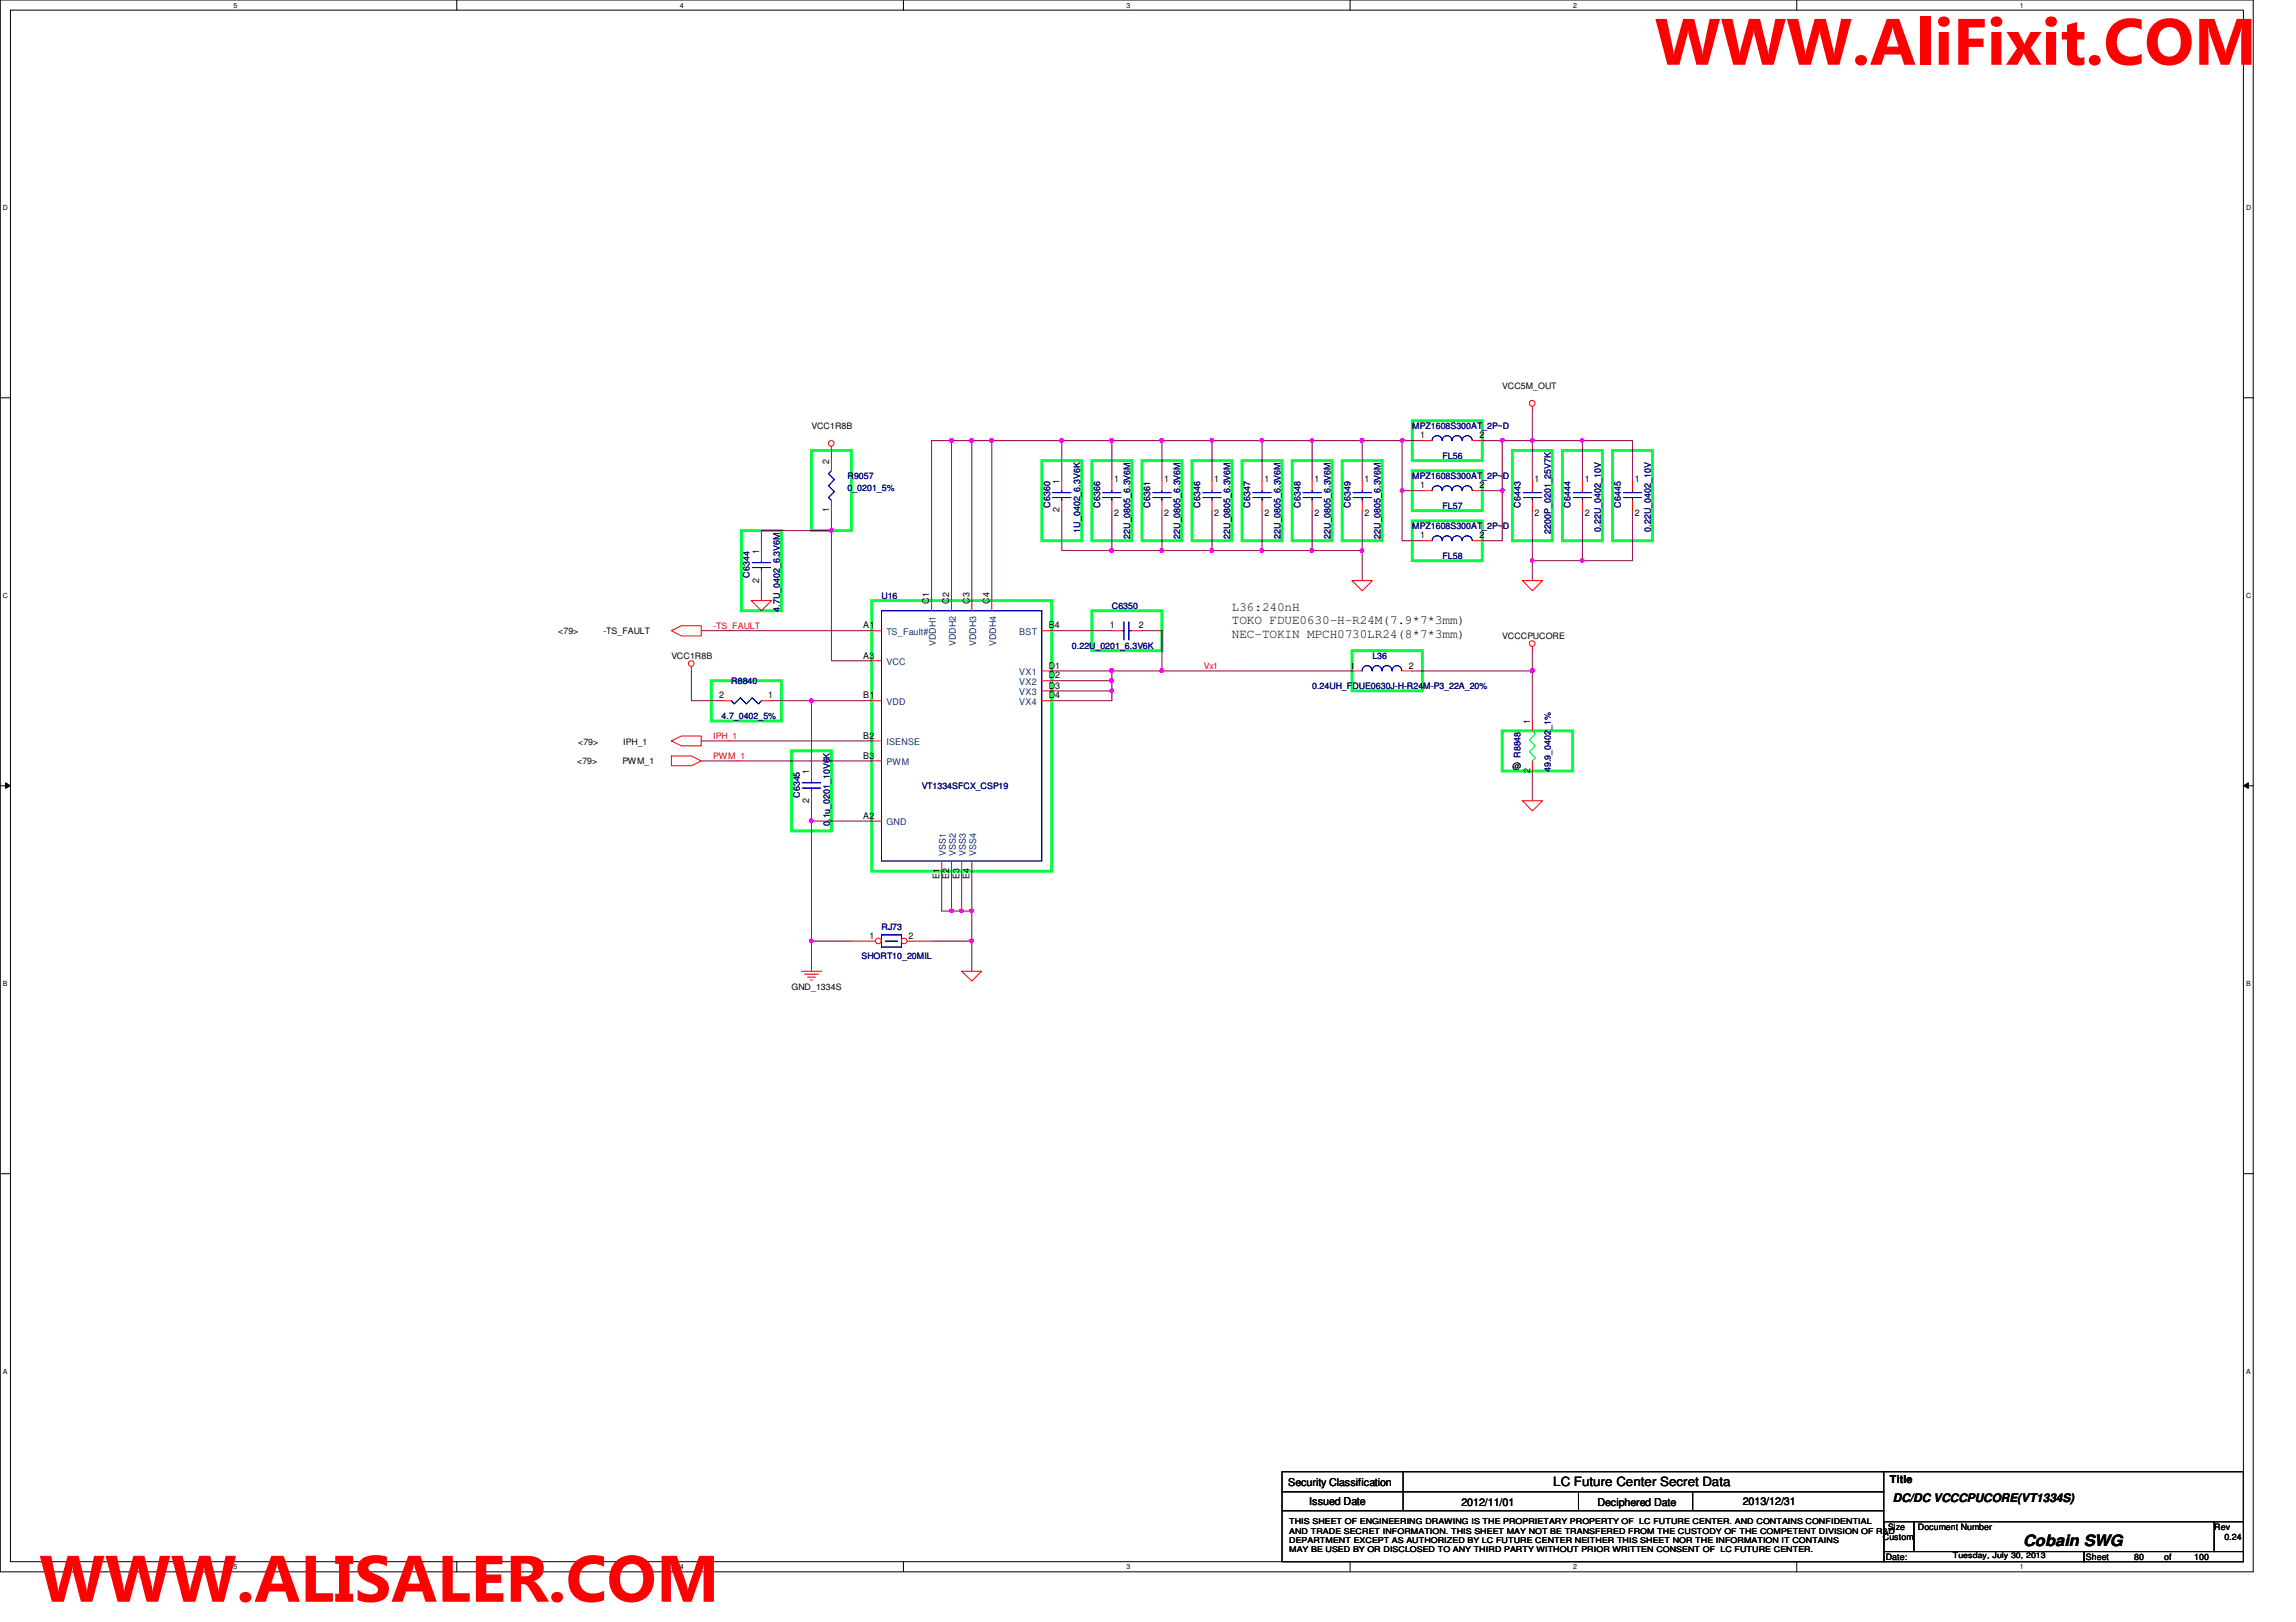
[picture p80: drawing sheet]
<svg xmlns="http://www.w3.org/2000/svg" width="297mm" height="210mm" viewBox="0 0 297 210" stroke-linecap="round" stroke-linejoin="round" font-family="sans-serif">
<defs><g id="words">
<g font-size="8.5" fill="#f00">
<text x="214.1" y="8.4">WWW.AliFixit.COM</text>
<text x="5.1" y="207.3">WWW.ALISALER.COM</text>
</g>
<text font-size="2" x="261.7" y="200.1">Cobain SWG</text>
<g font-size="1.7">
<text x="159.4" y="79">L36:240nH</text>
<text x="159.4" y="80.8">TOKO FDUE0630-H-R24M(7.9*7*3mm)</text>
<text x="159.4" y="82.6">NEC-TOKIN MPCH0730LR24(8*7*3mm)</text>
<text x="201" y="192.3">LC Future Center Secret Data</text>
</g>
<text font-size="1.5" x="244.9" y="194.4">DC/DC VCCCPUCORE(VT1334S)</text>
<g font-size="1.4">
<text x="244.5" y="191.9">Title</text>
<text x="166.7" y="192.3">Security Classification</text>
<text x="169.4" y="194.7">Issued Date</text>
<text x="189.1" y="194.9">2012/11/01</text>
<text x="206.7" y="194.9">Deciphered Date</text>
<text x="225.5" y="194.7">2013/12/31</text>
</g>
<g font-size="1.2">
<text x="183.7" y="56.7">1</text>
<text x="191.4" y="56.7">2</text>
<text x="107.3" y="60" transform="rotate(-90 107.3 60)">2</text>
<text x="137.1" y="62.6" transform="rotate(-90 137.1 62.6)">1</text>
<text x="144.1" y="62.4">1</text>
<text x="150.6" y="62.4">1</text>
<text x="157.1" y="62.4">1</text>
<text x="163.6" y="62.4">1</text>
<text x="170" y="62.4">1</text>
<text x="176.5" y="62.4">1</text>
<text x="183.7" y="63.2">1</text>
<text x="191.4" y="63.2">2</text>
<text x="198.5" y="62.4">1</text>
<text x="205" y="62.4">1</text>
<text x="211.5" y="62.4">1</text>
<text x="98.2" y="71.7" transform="rotate(-90 98.2 71.7)">1</text>
<text x="107.3" y="66.3" transform="rotate(-90 107.3 66.3)">1</text>
<text x="137.1" y="66.3" transform="rotate(-90 137.1 66.3)">2</text>
<text x="144.1" y="66.8">2</text>
<text x="150.6" y="66.8">2</text>
<text x="157.1" y="66.8">2</text>
<text x="163.6" y="66.8">2</text>
<text x="170" y="66.8">2</text>
<text x="176.5" y="66.8">2</text>
<text x="183.7" y="69.7">1</text>
<text x="191.4" y="69.7">2</text>
<text x="198.5" y="66.8">2</text>
<text x="205" y="66.8">2</text>
<text x="211.5" y="66.8">2</text>
<text x="98.2" y="75.4" transform="rotate(-90 98.2 75.4)">2</text>
<text x="111.7" y="81.3">A1</text>
<text x="120.2" y="78.1" transform="rotate(-90 120.2 78.1)">C1</text>
<text x="122.8" y="78.1" transform="rotate(-90 122.8 78.1)">C2</text>
<text x="125.4" y="78.1" transform="rotate(-90 125.4 78.1)">C3</text>
<text x="128" y="78.1" transform="rotate(-90 128 78.1)">C4</text>
<text x="135.7" y="81.3">B4</text>
<text x="143.6" y="81.3">1</text>
<text x="147.3" y="81.3">2</text>
<text x="111.7" y="85.2">A3</text>
<text x="135.7" y="86.5">D1</text>
<text x="135.7" y="89.1">D3</text>
<text x="135.7" y="87.8">D2</text>
<text x="174.7" y="86.5">1</text>
<text x="182.3" y="86.5">2</text>
<text x="93" y="90.4">2</text>
<text x="99.4" y="90.4">1</text>
<text x="111.7" y="90.4">B1</text>
<text x="111.7" y="95.6">B2</text>
<text x="135.7" y="90.4">D4</text>
<text x="197.9" y="93.7" transform="rotate(-90 197.9 93.7)">1</text>
<text x="104.7" y="100.2" transform="rotate(-90 104.7 100.2)">1</text>
<text x="111.7" y="98.2">B3</text>
<text x="197.9" y="100" transform="rotate(-90 197.9 100)">2</text>
<text x="104.7" y="103.9" transform="rotate(-90 104.7 103.9)">2</text>
<text x="111.7" y="106">A2</text>
<text x="121.5" y="113.7" transform="rotate(-90 121.5 113.7)">E1</text>
<text x="122.8" y="113.7" transform="rotate(-90 122.8 113.7)">E2</text>
<text x="124.1" y="113.7" transform="rotate(-90 124.1 113.7)">E3</text>
<text x="125.4" y="113.7" transform="rotate(-90 125.4 113.7)">E4</text>
<text x="112.5" y="121.5">1</text>
<text x="117.5" y="121.5">2</text>
</g>
<g font-size="1.2" fill="#004080">
<text x="114.7" y="82.2">TS_Fault#</text>
<text x="121.1" y="83.6" transform="rotate(-90 121.1 83.6)">VDDH1</text>
<text x="123.7" y="83.6" transform="rotate(-90 123.7 83.6)">VDDH2</text>
<text x="126.3" y="83.6" transform="rotate(-90 126.3 83.6)">VDDH3</text>
<text x="128.9" y="83.6" transform="rotate(-90 128.9 83.6)">VDDH4</text>
<text x="131.9" y="82.2">BST</text>
<text x="114.7" y="86.1">VCC</text>
<text x="131.9" y="87.4">VX1</text>
<text x="131.9" y="90">VX3</text>
<text x="131.9" y="88.6">VX2</text>
<text x="114.7" y="91.2">VDD</text>
<text x="131.9" y="91.2">VX4</text>
<text x="114.7" y="96.4">ISENSE</text>
<text x="114.7" y="99">PWM</text>
<text x="114.7" y="106.8">GND</text>
<text x="122.4" y="110.8" transform="rotate(-90 122.4 110.8)">VSS1</text>
<text x="123.7" y="110.8" transform="rotate(-90 123.7 110.8)">VSS2</text>
<text x="125" y="110.8" transform="rotate(-90 125 110.8)">VSS3</text>
<text x="126.3" y="110.8" transform="rotate(-90 126.3 110.8)">VSS4</text>
</g>
<g font-size="1.1">
<text x="194.3" y="50.3">VCC5M_OUT</text>
<text x="105" y="55.5">VCC1R8B</text>
<text x="72.2" y="82.1">&lt;79&gt;</text>
<text x="78.1" y="82.1">-TS_FAULT</text>
<text x="194.3" y="82.7">VCCCPUCORE</text>
<text x="86.9" y="85.3">VCC1R8B</text>
<text x="74.7" y="98.9">&lt;79&gt;</text>
<text x="74.8" y="96.4">&lt;79&gt;</text>
<text x="80.5" y="98.9">PWM_1</text>
<text x="80.6" y="96.4">IPH_1</text>
<text x="195.7" y="99.6">@</text>
<text x="102.4" y="128.1">GND_1334S</text>
<text x="243.6" y="199.3">Custom</text>
<text x="244" y="201.9">Date:</text>
<text x="244.3" y="198">Size</text>
<text x="248.1" y="198">Document Number</text>
<text x="269.9" y="201.9">Sheet</text>
<text x="276.1" y="201.9">80</text>
<text x="280" y="201.9">of</text>
<text x="283.9" y="201.9">100</text>
<text x="286.5" y="198">Rev</text>
<text x="287.8" y="199.3">0.24</text>
</g>
<g font-size="1.1" fill="#000080">
<text x="182.7" y="55.5">MPZ1608S300AT_2P~D</text>
<text x="186.6" y="59.4">FL56</text>
<text x="109.6" y="62">R9057</text>
<text x="109.6" y="63.5">0_0201_5%</text>
<text x="135.8" y="65.7" transform="rotate(-90 135.8 65.7)">C6360</text>
<text x="142.3" y="65.7" transform="rotate(-90 142.3 65.7)">C6366</text>
<text x="148.8" y="65.7" transform="rotate(-90 148.8 65.7)">C6361</text>
<text x="155.3" y="65.7" transform="rotate(-90 155.3 65.7)">C6346</text>
<text x="161.8" y="65.7" transform="rotate(-90 161.8 65.7)">C6347</text>
<text x="168.2" y="65.7" transform="rotate(-90 168.2 65.7)">C6348</text>
<text x="174.7" y="65.7" transform="rotate(-90 174.7 65.7)">C6349</text>
<text x="182.7" y="62">MPZ1608S300AT_2P~D</text>
<text x="186.6" y="65.9">FL57</text>
<text x="196.7" y="65.7" transform="rotate(-90 196.7 65.7)">C6443</text>
<text x="203.2" y="65.7" transform="rotate(-90 203.2 65.7)">C6444</text>
<text x="209.7" y="65.7" transform="rotate(-90 209.7 65.7)">C6445</text>
<text x="139.7" y="68.9" transform="rotate(-90 139.7 68.9)">1U_0402_6.3V6K</text>
<text x="146.2" y="69.7" transform="rotate(-90 146.2 69.7)">22U_0805_6.3V6M</text>
<text x="152.7" y="69.7" transform="rotate(-90 152.7 69.7)">22U_0805_6.3V6M</text>
<text x="159.2" y="69.7" transform="rotate(-90 159.2 69.7)">22U_0805_6.3V6M</text>
<text x="165.6" y="69.7" transform="rotate(-90 165.6 69.7)">22U_0805_6.3V6M</text>
<text x="172.1" y="69.7" transform="rotate(-90 172.1 69.7)">22U_0805_6.3V6M</text>
<text x="178.6" y="69.7" transform="rotate(-90 178.6 69.7)">22U_0805_6.3V6M</text>
<text x="182.7" y="68.5">MPZ1608S300AT_2P~D</text>
<text x="200.6" y="69" transform="rotate(-90 200.6 69)">2200P_0201_25V7K</text>
<text x="207.1" y="68.8" transform="rotate(-90 207.1 68.8)">0.22U_0402_10V</text>
<text x="213.6" y="68.8" transform="rotate(-90 213.6 68.8)">0.22U_0402_10V</text>
<text x="97" y="74.8" transform="rotate(-90 97 74.8)">C6344</text>
<text x="114" y="77.6">U16</text>
<text x="186.6" y="72.3">FL58</text>
<text x="100.9" y="79.2" transform="rotate(-90 100.9 79.2)">4.7U_0402_6.3V6M</text>
<text x="143.8" y="78.8">C6350</text>
<text x="94.6" y="88.6">R8840</text>
<text x="138.7" y="84">0.22U_0201_6.3V6K</text>
<text x="169.8" y="89.2">0.24UH_FDUE0630J-H-R24M-P3_22A_20%</text>
<text x="177.5" y="85.3">L36</text>
<text x="93.3" y="93.1">4.7_0402_5%</text>
<text x="196.7" y="98.1" transform="rotate(-90 196.7 98.1)">R8848</text>
<text x="200.6" y="99.9" transform="rotate(-90 200.6 99.9)">49.9_0402_1%</text>
<text x="103.5" y="103.3" transform="rotate(-90 103.5 103.3)">C6345</text>
<text x="107.4" y="106.9" transform="rotate(-90 107.4 106.9)">0.1u_0201_10V6K</text>
<text x="119.2" y="102.2">VT1334SFCX_CSP19</text>
<text x="111.5" y="124.2">SHORT10_20MIL</text>
<text x="114" y="120.3">RJ73</text>
</g>
<g font-size="1.1" fill="#f00">
<text x="92.3" y="81.4">-TS_FAULT</text>
<text x="155.7" y="86.6">Vx1</text>
<text x="92.3" y="95.6">IPH_1</text>
<text x="92.3" y="98.2">PWM_1</text>
</g>
<g font-size="1">
<text x="166.8" y="197.3">THIS SHEET OF ENGINEERING DRAWING IS THE PROPRIETARY PROPERTY OF LC FUTURE CENTER. AND CONTAINS CONFIDENTIAL</text>
<text x="166.8" y="198.5">AND TRADE SECRET INFORMATION. THIS SHEET MAY NOT BE TRANSFERED FROM THE CUSTODY OF THE COMPETENT DIVISION OF R&amp;D</text>
<text x="166.8" y="199.6">DEPARTMENT EXCEPT AS AUTHORIZED BY LC FUTURE CENTER NEITHER THIS SHEET NOR THE INFORMATION IT CONTAINS</text>
<text x="166.8" y="200.8">MAY BE USED BY OR DISCLOSED TO ANY THIRD PARTY WITHOUT PRIOR WRITTEN CONSENT OF LC FUTURE CENTER.</text>
<text x="252.6" y="201.7">Tuesday, July 30, 2013</text>
</g>
<g font-size=".9">
<text x="30.2" y="1">5</text>
<text x="88" y="1">4</text>
<text x="145.8" y="1">3</text>
<text x="203.5" y="1">2</text>
<text x="261.3" y="1">1</text>
<text x=".4" y="27.2">D</text>
<text x="290.6" y="27.2">D</text>
<text x=".4" y="77.3">C</text>
<text x="290.6" y="77.3">C</text>
<text x=".4" y="127.6">B</text>
<text x="290.6" y="127.6">B</text>
<text x=".4" y="177.8">A</text>
<text x="290.6" y="177.8">A</text>
<text x="30.2" y="203.1">5</text>
<text x="88" y="203.1">4</text>
<text x="145.8" y="203.1">3</text>
<text x="203.5" y="203.1">2</text>
<text x="261.3" y="203.1">1</text>
</g>
</g></defs>
<path d="M0 0h291.5v203.4h-291.5zM1.4 1.3h288.8v200.8h-288.8z" fill="none" stroke="#000" stroke-width=".13"/>
<g fill="#fff">
<path d="M30.2 .2h.5v1h-.5z"/>
<path d="M30.2 202.3h.5v1h-.5z"/>
</g>
<path d="M59.1 0v1.3M59.1 202.1v1.3" fill="none" stroke="#000" stroke-width=".13"/>
<g fill="#fff">
<path d="M88 .2h.5v1h-.5z"/>
<path d="M88 202.3h.5v1h-.5z"/>
</g>
<path d="M116.9 0v1.3M116.9 202.1v1.3" fill="none" stroke="#000" stroke-width=".13"/>
<g fill="#fff">
<path d="M145.7 .2h.6v1h-.6z"/>
<path d="M145.7 202.3h.6v1h-.6z"/>
</g>
<path d="M174.7 0v1.3M174.7 202.1v1.3" fill="none" stroke="#000" stroke-width=".13"/>
<g fill="#fff">
<path d="M203.5 .2h.5v1h-.5z"/>
<path d="M203.5 202.3h.5v1h-.5z"/>
</g>
<path d="M232.4 0v1.3M232.4 202.1v1.3" fill="none" stroke="#000" stroke-width=".13"/>
<g fill="#fff">
<path d="M261.3 .2h.5v1h-.5z"/>
<path d="M261.3 202.3h.5v1h-.5z"/>
<path d="M.4 26.4h.6v1h-.6z"/>
<path d="M290.6 26.4h.6v1h-.6z"/>
<path d="M.4 76.5h.6v1.1h-.6z"/>
<path d="M290.6 76.5h.6v1.1h-.6z"/>
</g>
<path d="M0 51.5h1.4M290.2 51.5h1.3" fill="none" stroke="#000" stroke-width=".13"/>
<g fill="#fff">
<path d="M.4 126.7h.6v1.1h-.6z"/>
<path d="M290.6 126.7h.6v1.1h-.6z"/>
</g>
<path d="M0 101.7h1.4M.7 101.3l.7 .4-.7 .3zM290.2 101.7h1.3M290.2 101.7l.7-.4v.7z" fill="none" stroke="#000" stroke-width=".13"/>
<path d="M.7 101.3l.7 .4-.7 .3zM290.2 101.7l.7-.4v.7z" fill="#000"/>
<g fill="#fff">
<path d="M.4 177h.5v1h-.5z"/>
<path d="M290.6 177h.5v1h-.5z"/>
</g>
<path d="M0 151.9h1.4M290.2 151.9h1.3" fill="none" stroke="#000" stroke-width=".13"/>
<g fill="none" stroke="#00ff40" stroke-width=".38">
<path d="M105 58.3h5.1v10.4h-5.1zM134.8 59.6h5.2v10.4h-5.2zM141.3 59.6h5.1v10.4h-5.1zM147.7 59.6h5.2v10.4h-5.2zM154.2 59.6h5.2v10.4h-5.2zM160.7 59.6h5.2v10.4h-5.2zM167.2 59.6h5.1v10.4h-5.1zM173.6 59.6h5.2v10.4h-5.2zM182.7 54.4h9.1v5.2h-9.1zM195.7 58.3h5.1v11.7h-5.1zM202.1 58.3h5.2v11.7h-5.2zM208.6 58.3h5.2v11.7h-5.2z"/>
<path d="M95.9 68.7h5.2v10.3h-5.2zM112.8 77.7h23.3v35h-23.3zM141.3 79h9v5.2h-9zM182.7 60.9h9.1v5.2h-9.1zM182.7 67.4h9.1v5.2h-9.1zM92 88.1h9.1v5.2h-9.1zM102.4 97.2h5.2v10.3h-5.2zM174.9 84.2h9.1v5.2h-9.1zM194.3 94.6h9.2v5.2h-9.2z"/>
</g>
<path d="M107.6 68.7v16.8h5.2" fill="none" stroke="#800040" stroke-width=".13"/>
<path d="M107.4 68.5h.3l.1 .1-.1 .2-.2 .1-.1-.1z" fill-rule="evenodd" fill="#f0f"/>
<path d="M107.4 68.5h.3l.1 .1-.1 .2-.2 .1-.1-.1z" fill="none" stroke="#f0f" stroke-width=".13"/>
<path d="M98.5 75.1v2.6M107.6 68.7h-9.1v2.5M90.7 81.6h22.1M105 90.7h7.8" fill="none" stroke="#800040" stroke-width=".13"/>
<path d="M104.8 90.5l.1-.1 .3 .1-.1 .4h-.2h-.1z" fill-rule="evenodd" fill="#f0f"/>
<path d="M104.8 90.5l.1-.1 .3 .1-.1 .4h-.2h-.1z" fill="none" stroke="#f0f" stroke-width=".13"/>
<path d="M89.4 86.8v3.9h3.9M90.7 95.9h22.1M90.7 98.5h22.1M105 90.7v9.1M105 121.8v3.9" fill="none" stroke="#800040" stroke-width=".13"/>
<path d="M104.8 121.6h.3l.1 .2-.1 .1-.2 .1-.1-.1z" fill-rule="evenodd" fill="#f0f"/>
<path d="M104.8 121.6h.3l.1 .2-.1 .1-.2 .1-.1-.1z" fill="none" stroke="#f0f" stroke-width=".13"/>
<path d="M105 103.6v2.7h7.8M121.8 112.7v5.2M123.1 112.7v5.2M124.4 112.7v5.2M125.7 117.9v3.9" fill="none" stroke="#800040" stroke-width=".13"/>
<circle cx="125.7" cy="117.9" r=".25" fill="#f0f"/>
<circle cx="125.7" cy="117.9" r=".25" fill="none" stroke="#f0f" stroke-width=".13"/>
<path d="M121.8 117.9h2.6" fill="none" stroke="#800040" stroke-width=".13"/>
<circle cx="123.1" cy="117.9" r=".25" fill="#f0f"/>
<circle cx="123.1" cy="117.9" r=".25" fill="none" stroke="#f0f" stroke-width=".13"/>
<path d="M124.4 117.9h1.3" fill="none" stroke="#800040" stroke-width=".13"/>
<path d="M124.2 117.7h.3l.1 .2-.1 .1-.1 .1-.2-.1z" fill-rule="evenodd" fill="#f0f"/>
<path d="M124.2 117.7h.3l.1 .2-.1 .1-.1 .1-.2-.1z" fill="none" stroke="#f0f" stroke-width=".13"/>
<path d="M120.5 121.8h5.2" fill="none" stroke="#800040" stroke-width=".13"/>
<circle cx="125.7" cy="121.8" r=".25" fill="#f0f"/>
<circle cx="125.7" cy="121.8" r=".25" fill="none" stroke="#f0f" stroke-width=".13"/>
<path d="M105 106.3v15.5h5.1M125.7 121.8v3.9" fill="none" stroke="#800040" stroke-width=".13"/>
<path d="M104.8 106h.1l.3 .1-.1 .3-.2 .1-.1-.1z" fill-rule="evenodd" fill="#f0f"/>
<path d="M104.8 106h.1l.3 .1-.1 .3-.2 .1-.1-.1z" fill="none" stroke="#f0f" stroke-width=".13"/>
<path d="M120.5 77.7v-20.7h2.6v20.7" fill="none" stroke="#800040" stroke-width=".13"/>
<circle cx="123.1" cy="57" r=".25" fill="#f0f"/>
<circle cx="123.1" cy="57" r=".25" fill="none" stroke="#f0f" stroke-width=".13"/>
<path d="M123.1 57h2.6M125.7 57v20.7M125.7 57h2.6" fill="none" stroke="#800040" stroke-width=".13"/>
<path d="M128.1 56.8h.3l.1 .2-.1 .2h-.1h-.2z" fill-rule="evenodd" fill="#f0f"/>
<path d="M128.1 56.8h.3l.1 .2-.1 .2h-.1h-.2z" fill="none" stroke="#f0f" stroke-width=".13"/>
<circle cx="125.7" cy="57" r=".25" fill="#f0f"/>
<circle cx="125.7" cy="57" r=".25" fill="none" stroke="#f0f" stroke-width=".13"/>
<path d="M128.3 57v20.7M137.4 57v5.2" fill="none" stroke="#800040" stroke-width=".13"/>
<path d="M137.2 56.8h.3l.1 .2-.1 .2h-.2h-.1z" fill-rule="evenodd" fill="#f0f"/>
<path d="M137.2 56.8h.3l.1 .2-.1 .2h-.2h-.1z" fill="none" stroke="#f0f" stroke-width=".13"/>
<path d="M143.8 57h6.5" fill="none" stroke="#800040" stroke-width=".13"/>
<path d="M143.6 56.8h.4l.1 .2-.1 .2h-.2h-.2z" fill-rule="evenodd" fill="#f0f"/>
<path d="M143.6 56.8h.4l.1 .2-.1 .2h-.2h-.2z" fill="none" stroke="#f0f" stroke-width=".13"/>
<path d="M137.4 66.1v5.1M150.3 71.2h6.5" fill="none" stroke="#800040" stroke-width=".13"/>
<path d="M150.1 71.1l.2-.1 .2 .1v.3l-.2 .1-.2-.1z" fill-rule="evenodd" fill="#f0f"/>
<path d="M150.1 71.1l.2-.1 .2 .1v.3l-.2 .1-.2-.1z" fill="none" stroke="#f0f" stroke-width=".13"/>
<path d="M156.8 57h-6.5v5.2" fill="none" stroke="#800040" stroke-width=".13"/>
<path d="M150.1 56.8h.4v.2v.2h-.2h-.2z" fill-rule="evenodd" fill="#f0f"/>
<path d="M150.1 56.8h.4v.2v.2h-.2h-.2z" fill="none" stroke="#f0f" stroke-width=".13"/>
<path d="M156.8 57v5.2M169.8 57h6.4" fill="none" stroke="#800040" stroke-width=".13"/>
<path d="M176 56.8h.4v.2v.2h-.2h-.2z" fill-rule="evenodd" fill="#f0f"/>
<path d="M176 56.8h.4v.2v.2h-.2h-.2z" fill="none" stroke="#f0f" stroke-width=".13"/>
<path d="M169.6 56.8h.3l.1 .2-.1 .2h-.2h-.1z" fill-rule="evenodd" fill="#f0f"/>
<path d="M169.6 56.8h.3l.1 .2-.1 .2h-.2h-.1z" fill="none" stroke="#f0f" stroke-width=".13"/>
<path d="M156.8 66.1v5.1M169.8 71.2h6.4" fill="none" stroke="#800040" stroke-width=".13"/>
<path d="M169.6 71.1l.1-.1 .2 .1v.3l-.2 .1-.1-.1z" fill-rule="evenodd" fill="#f0f"/>
<path d="M169.6 71.1l.1-.1 .2 .1v.3l-.2 .1-.1-.1z" fill="none" stroke="#f0f" stroke-width=".13"/>
<path d="M163.3 57v5.2M163.3 66.1v5.1h-6.5" fill="none" stroke="#800040" stroke-width=".13"/>
<path d="M156.6 71.1l.2-.1 .2 .1-.1 .3-.1 .1-.2-.1z" fill-rule="evenodd" fill="#f0f"/>
<path d="M156.6 71.1l.2-.1 .2 .1-.1 .3-.1 .1-.2-.1z" fill="none" stroke="#f0f" stroke-width=".13"/>
<path d="M156.8 57h6.5" fill="none" stroke="#800040" stroke-width=".13"/>
<path d="M156.6 56.8h.3l.1 .2-.1 .2h-.1h-.2z" fill-rule="evenodd" fill="#f0f"/>
<path d="M156.6 56.8h.3l.1 .2-.1 .2h-.1h-.2z" fill="none" stroke="#f0f" stroke-width=".13"/>
<path d="M169.8 57v5.2M169.8 66.1v5.1h-6.5" fill="none" stroke="#800040" stroke-width=".13"/>
<path d="M163.1 71.1l.1-.1 .2 .1v.3l-.2 .1-.1-.1z" fill-rule="evenodd" fill="#f0f"/>
<path d="M163.1 71.1l.1-.1 .2 .1v.3l-.2 .1-.1-.1z" fill="none" stroke="#f0f" stroke-width=".13"/>
<path d="M176.2 66.1v5.1" fill="none" stroke="#800040" stroke-width=".13"/>
<path d="M176 71.1l.2-.1 .2 .1v.3l-.2 .1-.2-.1z" fill-rule="evenodd" fill="#f0f"/>
<path d="M176 71.1l.2-.1 .2 .1v.3l-.2 .1-.2-.1z" fill="none" stroke="#f0f" stroke-width=".13"/>
<path d="M176.2 57v5.2" fill="none" stroke="#800040" stroke-width=".13"/>
<path d="M176 56.8h.4v.2v.2h-.2h-.2z" fill-rule="evenodd" fill="#f0f"/>
<path d="M176 56.8h.4v.2v.2h-.2h-.2z" fill="none" stroke="#f0f" stroke-width=".13"/>
<path d="M150.3 66.1v5.1h-6.5M176.2 71.2v3.9M198.2 99.8v3.8" fill="none" stroke="#800040" stroke-width=".13"/>
<path d="M143.6 71.1l.2-.1 .2 .1v.3l-.2 .1-.2-.1z" fill-rule="evenodd" fill="#f0f"/>
<path d="M143.6 71.1l.2-.1 .2 .1v.3l-.2 .1-.2-.1z" fill="none" stroke="#f0f" stroke-width=".13"/>
<path d="M136.1 81.6h7.7M136.1 90.7h7.7M136.1 89.4h7.7M136.1 88.1h7.7M147.7 81.6h2.6M182.7 86.8h15.5" fill="none" stroke="#800040" stroke-width=".13"/>
<path d="M198 86.6l.2-.1 .2 .1v.4h-.2h-.2z" fill-rule="evenodd" fill="#f0f"/>
<path d="M198 86.6l.2-.1 .2 .1v.4h-.2h-.2z" fill="none" stroke="#f0f" stroke-width=".13"/>
<path d="M143.8 88.1v2.6M150.3 81.6v5.2" fill="none" stroke="#800040" stroke-width=".13"/>
<path d="M143.6 89.2h.4l.1 .2-.1 .1-.2 .1-.2-.1z" fill-rule="evenodd" fill="#f0f"/>
<path d="M143.6 89.2h.4l.1 .2-.1 .1-.2 .1-.2-.1z" fill="none" stroke="#f0f" stroke-width=".13"/>
<path d="M198.2 57v5.2" fill="none" stroke="#800040" stroke-width=".13"/>
<path d="M198 56.8h.4l.1 .2-.1 .2h-.2h-.2z" fill-rule="evenodd" fill="#f0f"/>
<path d="M198 56.8h.4l.1 .2-.1 .2h-.2h-.2z" fill="none" stroke="#f0f" stroke-width=".13"/>
<path d="M184 57h-2.6v6.5" fill="none" stroke="#800040" stroke-width=".13"/>
<circle cx="181.4" cy="57" r=".25" fill="#f0f"/>
<circle cx="181.4" cy="57" r=".25" fill="none" stroke="#f0f" stroke-width=".13"/>
<path d="M181.4 63.5h2.6" fill="none" stroke="#800040" stroke-width=".13"/>
<circle cx="181.4" cy="63.5" r=".25" fill="#f0f"/>
<circle cx="181.4" cy="63.5" r=".25" fill="none" stroke="#f0f" stroke-width=".13"/>
<path d="M194.3 57v6.5" fill="none" stroke="#800040" stroke-width=".13"/>
<circle cx="194.4" cy="57" r=".25" fill="#f0f"/>
<circle cx="194.4" cy="57" r=".25" fill="none" stroke="#f0f" stroke-width=".13"/>
<path d="M176.2 57h5.2M191.8 57h2.5M191.8 63.5h2.5M198.2 72.6v2.5M143.8 86.8v1.3" fill="none" stroke="#800040" stroke-width=".13"/>
<path d="M143.6 87.9h.4l.1 .2-.1 .1-.2 .1-.2-.1z" fill-rule="evenodd" fill="#f0f"/>
<path d="M143.6 87.9h.4l.1 .2-.1 .1-.2 .1-.2-.1z" fill="none" stroke="#f0f" stroke-width=".13"/>
<path d="M143.6 86.6l.2-.1 .2 .1v.4h-.2h-.2z" fill-rule="evenodd" fill="#f0f"/>
<path d="M143.6 86.6l.2-.1 .2 .1v.4h-.2h-.2z" fill="none" stroke="#f0f" stroke-width=".13"/>
<path d="M128.3 57h9.1M163.3 57h6.5M136.1 86.8h7.7" fill="none" stroke="#800040" stroke-width=".13"/>
<path d="M163.1 56.8h.3l.1 .2-.1 .2h-.2h-.1z" fill-rule="evenodd" fill="#f0f"/>
<path d="M163.1 56.8h.3l.1 .2-.1 .2h-.2h-.1z" fill="none" stroke="#f0f" stroke-width=".13"/>
<path d="M198.2 84.2v9.1" fill="none" stroke="#800040" stroke-width=".13"/>
<path d="M198 86.6l.2-.1 .2 .1v.4h-.2h-.2z" fill-rule="evenodd" fill="#f0f"/>
<path d="M198 86.6l.2-.1 .2 .1v.4h-.2h-.2z" fill="none" stroke="#f0f" stroke-width=".13"/>
<path d="M198.2 53.1v3.9M181.4 63.5v6.5h2.6M194.3 63.5v6.5M99.8 90.7h5.2M143.8 86.8h6.5" fill="none" stroke="#800040" stroke-width=".13"/>
<circle cx="194.4" cy="63.5" r=".25" fill="#f0f"/>
<circle cx="194.4" cy="63.5" r=".25" fill="none" stroke="#f0f" stroke-width=".13"/>
<path d="M107.6 58.3v1.3M107.6 66.1v2.6M191.8 70h2.5M150.3 86.8h24.6M125.7 112.7v5.2" fill="none" stroke="#800040" stroke-width=".13"/>
<path d="M150.1 86.6l.2-.1 .2 .1v.4h-.2h-.2z" fill-rule="evenodd" fill="#f0f"/>
<path d="M150.1 86.6l.2-.1 .2 .1v.4h-.2h-.2z" fill="none" stroke="#f0f" stroke-width=".13"/>
<path d="M198.2 57h6.5" fill="none" stroke="#800040" stroke-width=".13"/>
<path d="M204.5 56.8h.4v.2v.2h-.2h-.2z" fill-rule="evenodd" fill="#f0f"/>
<path d="M204.5 56.8h.4v.2v.2h-.2h-.2z" fill="none" stroke="#f0f" stroke-width=".13"/>
<path d="M204.7 57v5.2M204.7 66.1v6.5h-6.5" fill="none" stroke="#800040" stroke-width=".13"/>
<path d="M204.5 72.4h.4v.1v.2l-.2 .1-.2-.1z" fill-rule="evenodd" fill="#f0f"/>
<path d="M204.5 72.4h.4v.1v.2l-.2 .1-.2-.1z" fill="none" stroke="#f0f" stroke-width=".13"/>
<path d="M198 72.4h.4l.1 .1-.1 .2-.2 .1-.2-.1z" fill-rule="evenodd" fill="#f0f"/>
<path d="M198 72.4h.4l.1 .1-.1 .2-.2 .1-.2-.1z" fill="none" stroke="#f0f" stroke-width=".13"/>
<path d="M194.3 57h3.9M198.2 66.1v6.5" fill="none" stroke="#800040" stroke-width=".13"/>
<path d="M198 56.8h.4l.1 .2-.1 .2h-.2h-.2z" fill-rule="evenodd" fill="#f0f"/>
<path d="M198 56.8h.4l.1 .2-.1 .2h-.2h-.2z" fill="none" stroke="#f0f" stroke-width=".13"/>
<path d="M137.4 57h6.4v5.2M204.7 57h6.5v5.2M143.8 66.1v5.1h-6.4M211.2 66.1v6.5h-6.5" fill="none" stroke="#800040" stroke-width=".13"/>
<g fill="none" stroke="#f00" stroke-width=".13">
<path d="M107.6 57.8v.5M107.6 59.6v1.3M198.2 52.6v.5M97.2 77.7h2.6l-1.3 1.3zM107.6 64.8v1.3M120.5 77.7v1.3M123.1 77.7v1.3M125.7 77.7v1.3M128.3 77.7v1.3M143.8 62.2v1.3M143.8 64.8v1.3M150.3 62.2v1.3"/>
<path d="M150.3 64.8v1.3M156.8 62.2v1.3M156.8 64.8v1.3M174.9 75.1h2.6l-1.3 1.4zM176.2 62.2v1.3M176.2 64.8v1.3M184 63.5h1.3M184 70h1.3M190.5 63.5h1.3M190.5 70h1.3M197 75.1h2.6l-1.4 1.4zM204.7 62.2v1.3"/>
<path d="M204.7 64.8v1.3M211.2 62.2v1.3M211.2 64.8v1.3M86.9 81.6l1.2-.6h2.6v1.3h-2.6zM86.9 95.9l1.2-.7h2.6v1.3h-2.6zM86.9 97.8h2.5l1.3 .7-1.3 .6h-2.5zM89.4 86.3v.5M93.3 90.7h1.3M98.5 90.7h1.3M105 99.8v1.2M112.8 90.7h1.2M112.8 81.6h1.2"/>
<path d="M112.8 85.5h1.2M112.8 95.9h1.2M112.8 98.5h1.2M134.8 81.6h1.3M134.8 86.8h1.3M134.8 90.7h1.3M134.8 89.4h1.3M134.8 88.1h1.3M143.8 81.6h1.4M146.4 81.6h1.3M174.9 86.8h1.3M181.4 86.8h1.3"/>
<path d="M198.2 83.7v.5M198.2 93.3v1.3M198.2 98.5v1.3M105 102.4v1.2M112.8 106.3h1.2M121.8 111.4v1.3M123.1 111.4v1.3M124.4 111.4v1.3M125.7 111.4v1.3M197 103.6h2.6l-1.4 1.3zM103.7 125.7h2.6M104.1 126.1h1.8"/>
<path d="M104.5 126.4h1M104.9 126.8h.2M124.4 125.7h2.6l-1.3 1.3z"/>
<circle cx="107.5" cy="57.4" r=".37"/>
<circle cx="198.2" cy="52.2" r=".38"/>
<circle cx="89.4" cy="85.9" r=".37"/>
<circle cx="198.2" cy="83.3" r=".37"/>
</g>
<path d="M165.9 190.5h77.8v2.5h-77.8zM165.9 193h77.8v2.5h-77.8zM165.9 195.5h77.8v6.6h-77.8zM181.5 190.5v5M204.2 193v2.5M219 193v2.5M243.6 190.5h46.6v6.4M243.7 196.9h3.9v3.9h-3.9zM247.6 196.9h38.9v3.9h-38.9zM286.5 196.9h3.7v3.9h-3.7zM243.7 200.8h25.9v1.3h-25.9zM269.6 200.8h20.6v1.3h-20.6z" fill="none" stroke="#000" stroke-width=".13"/>
<g fill="none" stroke="#00f" stroke-width=".13">
<path d="M107.6 60.9l-.4 .4 .7 .8-.7 .8 .7 .7-.7 .8 .4 .4M114 79h20.8v32.4h-20.8zM142.7 64.4h2.3M142.7 63.8h2.3M143.8 63.5v.3M143.8 64.4v.4M149.1 64.4h2.4M149.1 63.8h2.4M150.3 63.5v.3M150.3 64.4v.4M155.6 64.4h2.4M155.6 63.8h2.4"/>
<path d="M156.8 63.5v.3M156.8 64.4v.4M175 64.4h2.4M175 63.8h2.4M176.2 63.5v.3M176.2 64.4v.4M186.6 63.5a.64 .64 0 0 0-.7-.6 .64 .64 0 0 0-.6 .6M186.6 69.9a.64 .64 0 0 0-.7-.6 .64 .64 0 0 0-.6 .7M187.8 63.5a.61 .61 0 0 0-.6-.6 .61 .61 0 0 0-.6 .6M187.8 69.9a.61 .61 0 0 0-.6-.6 .61 .61 0 0 0-.6 .7M189.1 63.5a.64 .64 0 0 0-.6-.6 .64 .64 0 0 0-.6 .6M189.1 69.9a.64 .64 0 0 0-.6-.6 .64 .64 0 0 0-.6 .7"/>
<path d="M190.5 63.5a.64 .64 0 0 0-.7-.6 .64 .64 0 0 0-.6 .6M190.5 69.9a.64 .64 0 0 0-.7-.6 .64 .64 0 0 0-.6 .7M203.6 64.4h2.3M203.6 63.8h2.3M204.7 63.5v.3M204.7 64.4v.4M210.1 64.4h2.3M210.1 63.8h2.3M211.2 63.5v.3M211.2 64.4v.4M94.6 90.7l.4 .4 .8-.8 .8 .8 .7-.8 .8 .8 .4-.4M145.2 81.6h.2"/>
<path d="M145.4 80.5v2.3M146 81.6h.4M146 80.5v2.3M177.5 86.8a.62 .62 0 0 0-.7-.7 .62 .62 0 0 0-.6 .7M178.7 86.8a.6 .6 0 0 0-.6-.7 .6 .6 0 0 0-.6 .7M180 86.8a.62 .62 0 0 0-.6-.7 .62 .62 0 0 0-.6 .7M181.3 86.8a.6 .6 0 0 0-.6-.7 .6 .6 0 0 0-.6 .7M103.8 102h2.4M103.8 101.3h2.4M105 101v.3M105 102v.4M114 121h2.6v1.6h-2.6z"/>
<path d="M114.6 121.8h1.5"/>
</g>
<path d="M198.2 94.6l.4 .4-.7 .8 .7 .7-.7 .8 .7 .8-.4 .4" fill="none" stroke="#00ff80" stroke-width=".13"/>
<circle cx="113.6" cy="121.8" r=".37" fill="#fff"/>
<g fill="none" stroke="#f00" stroke-width=".13">
<path d="M110.1 121.8h3.2"/>
<circle cx="113.6" cy="121.8" r=".37"/>
</g>
<circle cx="117" cy="121.8" r=".37" fill="#fff"/>
<g fill="none" stroke="#f00" stroke-width=".13">
<path d="M184 57h1.3M190.5 57h1.3M98.5 71.2v1.4M98.5 73.9v1.2M137.4 62.2v1.3M137.4 64.8v1.3M163.3 62.2v1.3M163.3 64.8v1.3M169.8 62.2v1.3M169.8 64.8v1.3M198.2 62.2v1.3M198.2 64.8v1.3"/>
<path d="M117.4 121.8h3.1"/>
<circle cx="117" cy="121.8" r=".37"/>
</g>
<g fill="none" stroke="#00f" stroke-width=".13">
<path d="M186.6 57a.64 .64 0 0 0-.7-.6 .64 .64 0 0 0-.6 .6M187.8 57a.61 .61 0 0 0-.6-.6 .61 .61 0 0 0-.6 .6M189.1 57a.64 .64 0 0 0-.6-.6 .64 .64 0 0 0-.6 .6M190.5 57a.64 .64 0 0 0-.7-.6 .64 .64 0 0 0-.6 .6M97.3 73.4h2.4M97.3 72.8h2.4M98.5 72.6v.2M98.5 73.4v.5M136.2 64.4h2.4M136.2 63.8h2.4M137.4 63.5v.3M137.4 64.4v.4"/>
<path d="M162.1 64.4h2.4M162.1 63.8h2.4M163.3 63.5v.3M163.3 64.4v.4M168.6 64.4h2.3M168.6 63.8h2.3M169.8 63.5v.3M169.8 64.4v.4M197.1 64.4h2.3M197.1 63.8h2.3M198.2 63.5v.3M198.2 64.4v.4"/>
</g>
<path d="M107.4 68.5h.3l.1 .1-.1 .2-.2 .1-.1-.1z" fill-rule="evenodd" fill="#f0f"/>
<path d="M107.4 68.5h.3l.1 .1-.1 .2-.2 .1-.1-.1z" fill="none" stroke="#f0f" stroke-width=".13"/>
<path d="M104.8 90.5l.1-.1 .3 .1-.1 .4h-.2h-.1z" fill-rule="evenodd" fill="#f0f"/>
<path d="M104.8 90.5l.1-.1 .3 .1-.1 .4h-.2h-.1z" fill="none" stroke="#f0f" stroke-width=".13"/>
<path d="M104.8 121.6h.3l.1 .2-.1 .1-.2 .1-.1-.1z" fill-rule="evenodd" fill="#f0f"/>
<path d="M104.8 121.6h.3l.1 .2-.1 .1-.2 .1-.1-.1z" fill="none" stroke="#f0f" stroke-width=".13"/>
<circle cx="125.7" cy="117.9" r=".25" fill="#f0f"/>
<circle cx="125.7" cy="117.9" r=".25" fill="none" stroke="#f0f" stroke-width=".13"/>
<circle cx="123.1" cy="117.9" r=".25" fill="#f0f"/>
<circle cx="123.1" cy="117.9" r=".25" fill="none" stroke="#f0f" stroke-width=".13"/>
<path d="M124.2 117.7h.3l.1 .2-.1 .1-.1 .1-.2-.1z" fill-rule="evenodd" fill="#f0f"/>
<path d="M124.2 117.7h.3l.1 .2-.1 .1-.1 .1-.2-.1z" fill="none" stroke="#f0f" stroke-width=".13"/>
<circle cx="125.7" cy="121.8" r=".25" fill="#f0f"/>
<circle cx="125.7" cy="121.8" r=".25" fill="none" stroke="#f0f" stroke-width=".13"/>
<path d="M104.8 106h.1l.3 .1-.1 .3-.2 .1-.1-.1z" fill-rule="evenodd" fill="#f0f"/>
<path d="M104.8 106h.1l.3 .1-.1 .3-.2 .1-.1-.1z" fill="none" stroke="#f0f" stroke-width=".13"/>
<circle cx="123.1" cy="57" r=".25" fill="#f0f"/>
<circle cx="123.1" cy="57" r=".25" fill="none" stroke="#f0f" stroke-width=".13"/>
<path d="M128.1 56.8h.3l.1 .2-.1 .2h-.1h-.2z" fill-rule="evenodd" fill="#f0f"/>
<path d="M128.1 56.8h.3l.1 .2-.1 .2h-.1h-.2z" fill="none" stroke="#f0f" stroke-width=".13"/>
<circle cx="125.7" cy="57" r=".25" fill="#f0f"/>
<circle cx="125.7" cy="57" r=".25" fill="none" stroke="#f0f" stroke-width=".13"/>
<path d="M137.2 56.8h.3l.1 .2-.1 .2h-.2h-.1z" fill-rule="evenodd" fill="#f0f"/>
<path d="M137.2 56.8h.3l.1 .2-.1 .2h-.2h-.1z" fill="none" stroke="#f0f" stroke-width=".13"/>
<path d="M143.6 56.8h.4l.1 .2-.1 .2h-.2h-.2z" fill-rule="evenodd" fill="#f0f"/>
<path d="M143.6 56.8h.4l.1 .2-.1 .2h-.2h-.2z" fill="none" stroke="#f0f" stroke-width=".13"/>
<path d="M150.1 71.1l.2-.1 .2 .1v.3l-.2 .1-.2-.1z" fill-rule="evenodd" fill="#f0f"/>
<path d="M150.1 71.1l.2-.1 .2 .1v.3l-.2 .1-.2-.1z" fill="none" stroke="#f0f" stroke-width=".13"/>
<path d="M150.1 56.8h.4v.2v.2h-.2h-.2z" fill-rule="evenodd" fill="#f0f"/>
<path d="M150.1 56.8h.4v.2v.2h-.2h-.2z" fill="none" stroke="#f0f" stroke-width=".13"/>
<path d="M176 56.8h.4v.2v.2h-.2h-.2z" fill-rule="evenodd" fill="#f0f"/>
<path d="M176 56.8h.4v.2v.2h-.2h-.2z" fill="none" stroke="#f0f" stroke-width=".13"/>
<path d="M169.6 56.8h.3l.1 .2-.1 .2h-.2h-.1z" fill-rule="evenodd" fill="#f0f"/>
<path d="M169.6 56.8h.3l.1 .2-.1 .2h-.2h-.1z" fill="none" stroke="#f0f" stroke-width=".13"/>
<path d="M169.6 71.1l.1-.1 .2 .1v.3l-.2 .1-.1-.1z" fill-rule="evenodd" fill="#f0f"/>
<path d="M169.6 71.1l.1-.1 .2 .1v.3l-.2 .1-.1-.1z" fill="none" stroke="#f0f" stroke-width=".13"/>
<path d="M156.6 71.1l.2-.1 .2 .1-.1 .3-.1 .1-.2-.1z" fill-rule="evenodd" fill="#f0f"/>
<path d="M156.6 71.1l.2-.1 .2 .1-.1 .3-.1 .1-.2-.1z" fill="none" stroke="#f0f" stroke-width=".13"/>
<path d="M156.6 56.8h.3l.1 .2-.1 .2h-.1h-.2z" fill-rule="evenodd" fill="#f0f"/>
<path d="M156.6 56.8h.3l.1 .2-.1 .2h-.1h-.2z" fill="none" stroke="#f0f" stroke-width=".13"/>
<path d="M163.1 71.1l.1-.1 .2 .1v.3l-.2 .1-.1-.1z" fill-rule="evenodd" fill="#f0f"/>
<path d="M163.1 71.1l.1-.1 .2 .1v.3l-.2 .1-.1-.1z" fill="none" stroke="#f0f" stroke-width=".13"/>
<path d="M176 71.1l.2-.1 .2 .1v.3l-.2 .1-.2-.1z" fill-rule="evenodd" fill="#f0f"/>
<path d="M176 71.1l.2-.1 .2 .1v.3l-.2 .1-.2-.1z" fill="none" stroke="#f0f" stroke-width=".13"/>
<path d="M176 56.8h.4v.2v.2h-.2h-.2z" fill-rule="evenodd" fill="#f0f"/>
<path d="M176 56.8h.4v.2v.2h-.2h-.2z" fill="none" stroke="#f0f" stroke-width=".13"/>
<path d="M143.6 71.1l.2-.1 .2 .1v.3l-.2 .1-.2-.1z" fill-rule="evenodd" fill="#f0f"/>
<path d="M143.6 71.1l.2-.1 .2 .1v.3l-.2 .1-.2-.1z" fill="none" stroke="#f0f" stroke-width=".13"/>
<path d="M198 86.6l.2-.1 .2 .1v.4h-.2h-.2z" fill-rule="evenodd" fill="#f0f"/>
<path d="M198 86.6l.2-.1 .2 .1v.4h-.2h-.2z" fill="none" stroke="#f0f" stroke-width=".13"/>
<path d="M143.6 89.2h.4l.1 .2-.1 .1-.2 .1-.2-.1z" fill-rule="evenodd" fill="#f0f"/>
<path d="M143.6 89.2h.4l.1 .2-.1 .1-.2 .1-.2-.1z" fill="none" stroke="#f0f" stroke-width=".13"/>
<path d="M198 56.8h.4l.1 .2-.1 .2h-.2h-.2z" fill-rule="evenodd" fill="#f0f"/>
<path d="M198 56.8h.4l.1 .2-.1 .2h-.2h-.2z" fill="none" stroke="#f0f" stroke-width=".13"/>
<circle cx="181.4" cy="57" r=".25" fill="#f0f"/>
<circle cx="181.4" cy="57" r=".25" fill="none" stroke="#f0f" stroke-width=".13"/>
<circle cx="181.4" cy="63.5" r=".25" fill="#f0f"/>
<circle cx="181.4" cy="63.5" r=".25" fill="none" stroke="#f0f" stroke-width=".13"/>
<circle cx="194.4" cy="57" r=".25" fill="#f0f"/>
<circle cx="194.4" cy="57" r=".25" fill="none" stroke="#f0f" stroke-width=".13"/>
<path d="M143.6 87.9h.4l.1 .2-.1 .1-.2 .1-.2-.1z" fill-rule="evenodd" fill="#f0f"/>
<path d="M143.6 87.9h.4l.1 .2-.1 .1-.2 .1-.2-.1z" fill="none" stroke="#f0f" stroke-width=".13"/>
<path d="M143.6 86.6l.2-.1 .2 .1v.4h-.2h-.2z" fill-rule="evenodd" fill="#f0f"/>
<path d="M143.6 86.6l.2-.1 .2 .1v.4h-.2h-.2z" fill="none" stroke="#f0f" stroke-width=".13"/>
<path d="M163.1 56.8h.3l.1 .2-.1 .2h-.2h-.1z" fill-rule="evenodd" fill="#f0f"/>
<path d="M163.1 56.8h.3l.1 .2-.1 .2h-.2h-.1z" fill="none" stroke="#f0f" stroke-width=".13"/>
<path d="M198 86.6l.2-.1 .2 .1v.4h-.2h-.2z" fill-rule="evenodd" fill="#f0f"/>
<path d="M198 86.6l.2-.1 .2 .1v.4h-.2h-.2z" fill="none" stroke="#f0f" stroke-width=".13"/>
<circle cx="194.4" cy="63.5" r=".25" fill="#f0f"/>
<circle cx="194.4" cy="63.5" r=".25" fill="none" stroke="#f0f" stroke-width=".13"/>
<path d="M150.1 86.6l.2-.1 .2 .1v.4h-.2h-.2z" fill-rule="evenodd" fill="#f0f"/>
<path d="M150.1 86.6l.2-.1 .2 .1v.4h-.2h-.2z" fill="none" stroke="#f0f" stroke-width=".13"/>
<path d="M204.5 56.8h.4v.2v.2h-.2h-.2z" fill-rule="evenodd" fill="#f0f"/>
<path d="M204.5 56.8h.4v.2v.2h-.2h-.2z" fill="none" stroke="#f0f" stroke-width=".13"/>
<path d="M204.5 72.4h.4v.1v.2l-.2 .1-.2-.1z" fill-rule="evenodd" fill="#f0f"/>
<path d="M204.5 72.4h.4v.1v.2l-.2 .1-.2-.1z" fill="none" stroke="#f0f" stroke-width=".13"/>
<path d="M198 72.4h.4l.1 .1-.1 .2-.2 .1-.2-.1z" fill-rule="evenodd" fill="#f0f"/>
<path d="M198 72.4h.4l.1 .1-.1 .2-.2 .1-.2-.1z" fill="none" stroke="#f0f" stroke-width=".13"/>
<path d="M198 56.8h.4l.1 .2-.1 .2h-.2h-.2z" fill-rule="evenodd" fill="#f0f"/>
<path d="M198 56.8h.4l.1 .2-.1 .2h-.2h-.2z" fill="none" stroke="#f0f" stroke-width=".13"/>
<use href="#words"/>
</svg>
